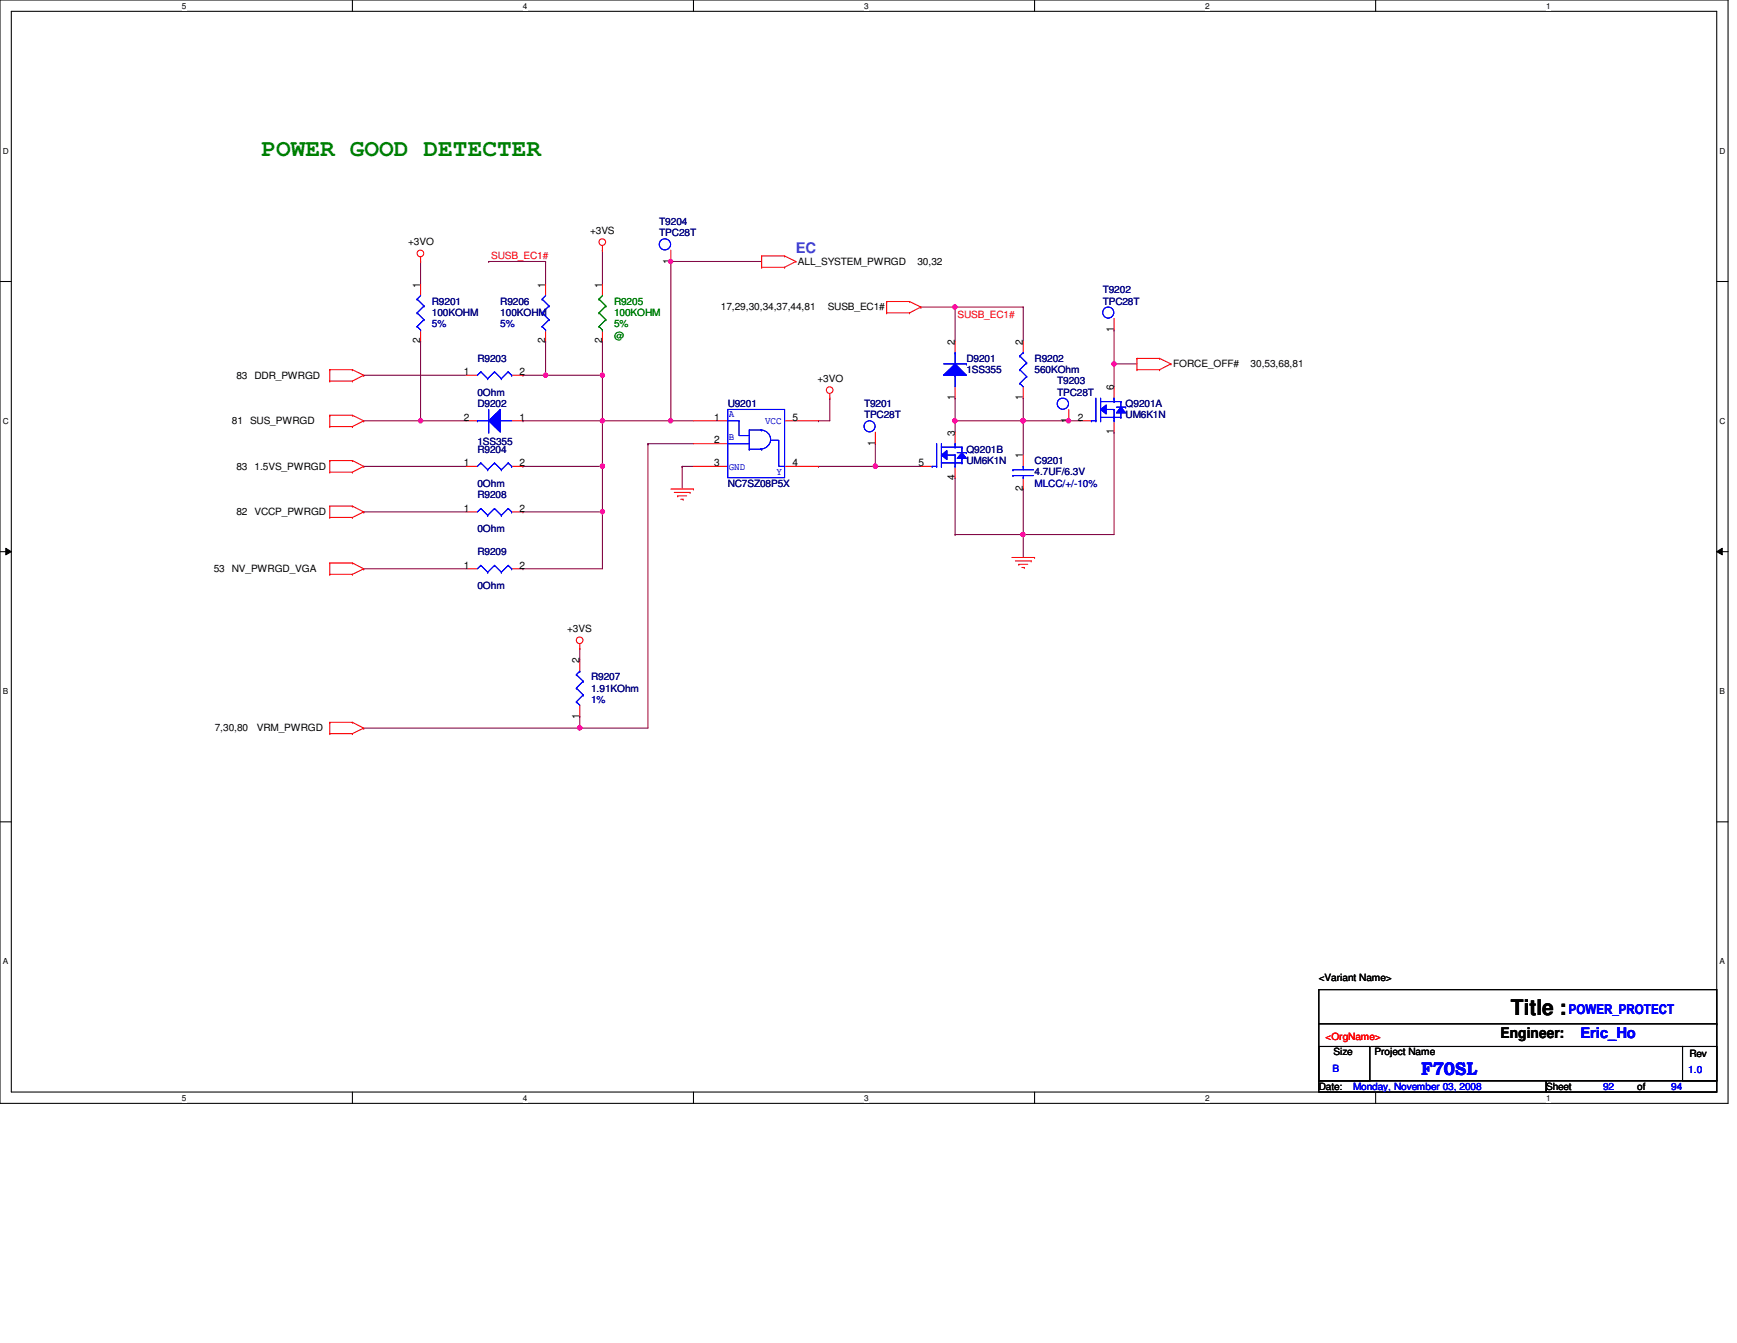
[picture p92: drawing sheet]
<svg xmlns="http://www.w3.org/2000/svg" width="279mm" height="216mm" viewBox="0 0 279 216" stroke-linecap="round" stroke-linejoin="round" font-family="sans-serif">
<defs><g id="words">
<text font-size="3.8" fill="#008000" x="42" y="25.1">POWER GOOD DETECTER</text>
<text font-size="3.5" x="243" y="163.2">Title :</text>
<text font-size="2.9" fill="#00f" x="228.6" y="172.8">F70SL</text>
<text font-size="2.4" fill="#0080ff" x="128" y="40.6">EC</text>
<text font-size="2.4" x="241.4" y="166.8">Engineer:</text>
<text font-size="2.4" fill="#00f" x="254.2" y="166.8">Eric_Ho</text>
<text font-size="2.2" fill="#00f" x="252.3" y="162.9">POWER_PROTECT</text>
<g font-size="1.7">
<text x="67.6" y="46.3" transform="rotate(-90 67.6 46.3)">1</text>
<text x="87.7" y="46.3" transform="rotate(-90 87.7 46.3)">1</text>
<text x="96.9" y="46.3" transform="rotate(-90 96.9 46.3)">1</text>
<text x="107.9" y="42.4" transform="rotate(-90 107.9 42.4)">1</text>
<text x="179.2" y="53.3" transform="rotate(-90 179.2 53.3)">1</text>
<text x="67.6" y="55.2" transform="rotate(-90 67.6 55.2)">2</text>
<text x="87.7" y="55.2" transform="rotate(-90 87.7 55.2)">2</text>
<text x="96.9" y="55.2" transform="rotate(-90 96.9 55.2)">2</text>
<text x="153.6" y="55.4" transform="rotate(-90 153.6 55.4)">2</text>
<text x="164.5" y="55.4" transform="rotate(-90 164.5 55.4)">2</text>
<text x="74.6" y="60.3">1</text>
<text x="83.6" y="60.3">2</text>
<text x="153.6" y="64.3" transform="rotate(-90 153.6 64.3)">1</text>
<text x="164.5" y="64.3" transform="rotate(-90 164.5 64.3)">1</text>
<text x="179.2" y="62.7" transform="rotate(-90 179.2 62.7)">6</text>
<text x="74.6" y="67.6">2</text>
<text x="83.6" y="67.6">1</text>
<text x="114.9" y="67.6">1</text>
<text x="114.9" y="71.3">2</text>
<text x="127.5" y="67.6">5</text>
<text x="140.8" y="71.6" transform="rotate(-90 140.8 71.6)">1</text>
<text x="153.6" y="70.1" transform="rotate(-90 153.6 70.1)">3</text>
<text x="171.9" y="68" transform="rotate(-90 171.9 68)">1</text>
<text x="173.4" y="67.6">2</text>
<text x="179.2" y="69.8" transform="rotate(-90 179.2 69.8)">1</text>
<text x="74.6" y="74.9">1</text>
<text x="83.6" y="74.9">2</text>
<text x="114.9" y="74.9">3</text>
<text x="127.5" y="74.9">4</text>
<text x="147.7" y="74.9">5</text>
<text x="153.6" y="77.1" transform="rotate(-90 153.6 77.1)">4</text>
<text x="164.5" y="73.7" transform="rotate(-90 164.5 73.7)">1</text>
<text x="74.6" y="82.3">1</text>
<text x="83.6" y="82.3">2</text>
<text x="164.5" y="79" transform="rotate(-90 164.5 79)">2</text>
<text x="74.6" y="91.4">1</text>
<text x="83.6" y="91.4">2</text>
<text x="93.2" y="106.6" transform="rotate(-90 93.2 106.6)">2</text>
<text x="93.2" y="115.5" transform="rotate(-90 93.2 115.5)">1</text>
</g>
<g font-size="1.6">
<text x="65.7" y="39.5">+3VO</text>
<text x="94.9" y="37.6">+3VS</text>
<text x="128.4" y="42.6">ALL_SYSTEM_PWRGD</text>
<text x="147.6" y="42.6">30,32</text>
<text x="116" y="49.9">17,29,30,34,37,44,81</text>
<text x="133.1" y="49.9">SUSB_EC1#</text>
<text x="188.7" y="59.1">FORCE_OFF#</text>
<text x="201.2" y="59.1">30,53,68,81</text>
<text x="38" y="60.9">83 DDR_PWRGD</text>
<text x="131.5" y="61.4">+3VO</text>
<text x="37.3" y="68.2">81 SUS_PWRGD</text>
<text x="38" y="75.5">83</text>
<text x="40.9" y="75.5">1.5VS_PWRGD</text>
<text x="38" y="82.8">82 VCCP_PWRGD</text>
<text x="34.4" y="91.9">53 NV_PWRGD_VGA</text>
<text x="91.2" y="101.6">+3VS</text>
<text x="34.5" y="117.6">7,30,80</text>
<text x="41.3" y="117.6">VRM_PWRGD</text>
<text x="212.1" y="157.8">&lt;Variant Name&gt;</text>
<text x="214.5" y="169.7">Size</text>
<text x="221.1" y="169.7">Project Name</text>
<text x="271.7" y="169.9">Rev</text>
<text x="212.1" y="175.2">Date:</text>
<text x="248.7" y="175.2">Sheet</text>
<text x="263.4" y="175.2">of</text>
</g>
<g font-size="1.6" fill="#f00">
<text x="79" y="41.7">SUSB_EC1#</text>
<text x="154" y="51.2">SUSB_EC1#</text>
<text x="213.2" y="167.1">&lt;OrgName&gt;</text>
</g>
<g font-size="1.6" fill="#000080">
<text x="106" y="36.2">T9204</text>
<text x="106" y="38">TPC28T</text>
<text x="177.4" y="47.2">T9202</text>
<text x="69.5" y="49">R9201</text>
<text x="69.5" y="50.8">100KOHM</text>
<text x="80.5" y="49">R9206</text>
<text x="80.5" y="50.8">100KOHM</text>
<text x="177.4" y="49">TPC28T</text>
<text x="76.8" y="58.1">R9203</text>
<text x="155.4" y="58.1">D9201</text>
<text x="155.4" y="59.9">1SS355</text>
<text x="166.4" y="58.1">R9202</text>
<text x="166.4" y="59.9">560KOhm</text>
<text x="76.8" y="63.6">0Ohm</text>
<text x="76.8" y="65.4">D9202</text>
<text x="117.1" y="65.4">U9201</text>
<text x="139" y="65.4">T9201</text>
<text x="170.1" y="61.8">T9203</text>
<text x="170.1" y="63.6">TPC28T</text>
<text x="181.1" y="65.4">Q9201A</text>
<text x="76.8" y="71.5">1SS355</text>
<text x="139" y="67.3">TPC28T</text>
<text x="181.1" y="67.3">UM6K1N</text>
<text x="76.8" y="72.8">R9204</text>
<text x="155.4" y="72.8">Q9201B</text>
<text x="155.4" y="74.6">UM6K1N</text>
<text x="166.4" y="74.6">C9201</text>
<text x="166.4" y="76.4">4.7UF/6.3V</text>
<text x="76.8" y="78.2">0Ohm</text>
<text x="76.8" y="80.1">R9208</text>
<text x="117.1" y="78.2">NC7SZ08P5X</text>
<text x="76.8" y="89.2">R9209</text>
<text x="76.8" y="85.6">0Ohm</text>
<text x="76.8" y="94.7">0Ohm</text>
<text x="95.1" y="109.3">R9207</text>
<text x="95.1" y="111.2">1.91KOhm</text>
</g>
<g font-size="1.6" fill="#0000a0">
<text x="69.5" y="52.6">5%</text>
<text x="80.5" y="52.6">5%</text>
<text x="166.4" y="78.2">MLCC/+/-10%</text>
<text x="95.1" y="113">1%</text>
</g>
<g font-size="1.6" fill="#008000">
<text x="98.8" y="49">R9205</text>
<text x="98.8" y="50.8">100KOHM</text>
<text x="98.8" y="52.6">5%</text>
<text x="98.8" y="54.5">@</text>
</g>
<g font-size="1.6" fill="#00f">
<text x="117.2" y="67.1">A</text>
<text x="117.2" y="70.7">B</text>
<text x="123.1" y="68.2">VCC</text>
<text x="117.2" y="75.5">GND</text>
<text x="124.9" y="76.4">Y</text>
<text x="214.3" y="172.3">B</text>
<text x="271.6" y="172.4">1.0</text>
<text x="217.6" y="175.2">Monday, November 03, 2008</text>
<text x="257.9" y="175.2">92</text>
<text x="268.8" y="175.2">94</text>
</g>
<g font-size="1.3">
<text x="29.3" y="1.4">5</text>
<text x="84.1" y="1.4">4</text>
<text x="139" y="1.4">3</text>
<text x="193.8" y="1.4">2</text>
<text x="248.7" y="1.4">1</text>
<text x=".5" y="24.7">D</text>
<text x="276.6" y="24.7">D</text>
<text x=".5" y="68.2">C</text>
<text x="276.6" y="68.2">C</text>
<text x=".5" y="111.6">B</text>
<text x="276.6" y="111.6">B</text>
<text x=".5" y="155">A</text>
<text x="276.6" y="155">A</text>
<text x="29.3" y="177">5</text>
<text x="84.1" y="177">4</text>
<text x="139" y="177">3</text>
<text x="193.8" y="177">2</text>
<text x="248.7" y="177">1</text>
</g>
</g></defs>
<path d="M0 0h278v177.4h-278zM1.8 1.8h274.3v173.8h-274.3z" fill="none" stroke="#000" stroke-width=".17"/>
<g fill="#fff">
<path d="M29.3 .2h.7v1.5h-.7z"/>
<path d="M29.3 175.8h.7v1.4h-.7z"/>
</g>
<path d="M56.7 0v1.8M56.7 175.6v1.8" fill="none" stroke="#000" stroke-width=".17"/>
<g fill="#fff">
<path d="M84.1 .2h.7v1.5h-.7z"/>
<path d="M84.1 175.8h.7v1.4h-.7z"/>
</g>
<path d="M111.5 0v1.8M111.5 175.6v1.8" fill="none" stroke="#000" stroke-width=".17"/>
<g fill="#fff">
<path d="M139 .2h.7v1.5h-.7z"/>
<path d="M139 175.8h.7v1.4h-.7z"/>
</g>
<path d="M166.4 0v1.8M166.4 175.6v1.8" fill="none" stroke="#000" stroke-width=".17"/>
<g fill="#fff">
<path d="M193.8 .2h.8v1.5h-.8z"/>
<path d="M193.8 175.8h.8v1.4h-.8z"/>
</g>
<path d="M221.3 0v1.8M221.3 175.6v1.8" fill="none" stroke="#000" stroke-width=".17"/>
<g fill="#fff">
<path d="M248.7 .2h.7v1.5h-.7z"/>
<path d="M248.7 175.8h.7v1.4h-.7z"/>
<path d="M.5 23.5h.9v1.5h-.9z"/>
<path d="M276.6 23.5h.9v1.5h-.9z"/>
<path d="M.5 67h.9v1.5h-.9z"/>
<path d="M276.6 67h.9v1.5h-.9z"/>
</g>
<path d="M0 45.3h1.8M276.1 45.3h1.9" fill="none" stroke="#000" stroke-width=".17"/>
<g fill="#fff">
<path d="M.5 110.4h.8v1.5h-.8z"/>
<path d="M276.6 110.4h.9v1.5h-.9z"/>
</g>
<path d="M0 88.7h1.8M276.1 88.7h1.9" fill="none" stroke="#000" stroke-width=".17"/>
<path d="M.9 88.1l.9 .6-.9 .5zM276.1 88.7l.9-.6v1.1z" fill="#000"/>
<path d="M.9 88.1l.9 .6-.9 .5zM276.1 88.7l.9-.6v1.1z" fill="none" stroke="#000" stroke-width=".16"/>
<g fill="#fff">
<path d="M.5 153.8h.8v1.5h-.8z"/>
<path d="M276.6 153.8h.9v1.5h-.9z"/>
</g>
<path d="M0 132.1h1.8M276.1 132.1h1.9" fill="none" stroke="#000" stroke-width=".17"/>
<path d="M96.9 40.2h.1M96.9 40.2v5.5M153.6 49.4h.1M153.6 49.4h11M153.6 67.6h.1M153.6 67.6v1.9M164.6 64h.1M164.6 64v3.6" fill="none" stroke="#800040" stroke-width=".17"/>
<circle cx="153.6" cy="49.4" r=".34" fill="#f0f"/>
<circle cx="153.6" cy="49.4" r=".34" fill="none" stroke="#f0f" stroke-width=".17"/>
<path d="M164.6 49.4h.1M164.6 49.4v5.5M58.5 60.3h.1M58.5 60.3h16.5M84.1 67.6h.1M84.1 67.6h12.8M164.6 85.9h.1M164.6 85.9v3.7M164.6 85.9h14.6" fill="none" stroke="#800040" stroke-width=".17"/>
<circle cx="164.5" cy="85.9" r=".34" fill="#f0f"/>
<circle cx="164.5" cy="85.9" r=".34" fill="none" stroke="#f0f" stroke-width=".17"/>
<g fill="none" stroke="#800040" stroke-width=".17">
<path d="M96.9 54.9h.1M96.9 54.9v5.4M153.6 49.4h.1M153.6 49.4v5.5M84.1 75h.1M84.1 75h12.8M140.8 75h.1M140.8 75h7.3M153.6 76.8h.1M153.6 64h.1M153.6 67.6h.1M153.6 64v3.6"/>
<path d="M153.6 76.8v9.1M153.6 67.6h11M164.6 67.6h.1M164.6 67.6v5.6M179.2 69.5h.1M179.2 69.5v16.4"/>
</g>
<circle cx="164.5" cy="67.6" r=".34" fill="#f0f"/>
<circle cx="164.5" cy="67.6" r=".34" fill="none" stroke="#f0f" stroke-width=".17"/>
<circle cx="153.6" cy="67.6" r=".34" fill="#f0f"/>
<circle cx="153.6" cy="67.6" r=".34" fill="none" stroke="#f0f" stroke-width=".17"/>
<path d="M171.9 67.6h.1M171.9 67.6h1.8" fill="none" stroke="#800040" stroke-width=".17"/>
<circle cx="171.9" cy="67.6" r=".34" fill="#f0f"/>
<circle cx="171.9" cy="67.6" r=".34" fill="none" stroke="#f0f" stroke-width=".17"/>
<path d="M67.6 54.9h.1M67.6 54.9v12.7M87.8 60.3h.1M87.8 60.3h9.1" fill="none" stroke="#800040" stroke-width=".17"/>
<circle cx="67.6" cy="67.6" r=".34" fill="#f0f"/>
<circle cx="67.6" cy="67.6" r=".34" fill="none" stroke="#f0f" stroke-width=".17"/>
<path d="M58.5 67.6h.1M58.5 67.6h9.1M107.9 67.6h.1M107.9 67.6h3.6M133.5 64h.1M133.5 64v3.6M93.3 117.1h.1M93.3 117.1h10.9" fill="none" stroke="#800040" stroke-width=".17"/>
<circle cx="93.2" cy="117" r=".36" fill="#f0f"/>
<circle cx="93.2" cy="117" r=".36" fill="none" stroke="#f0f" stroke-width=".17"/>
<path d="M107.9 42h.1M107.9 42v25.6M104.2 71.3h.1M104.2 71.3v45.8M109.7 75h.1M109.7 75h1.8M109.7 75v3.6" fill="none" stroke="#800040" stroke-width=".17"/>
<circle cx="107.9" cy="67.6" r=".34" fill="#f0f"/>
<circle cx="107.9" cy="67.6" r=".34" fill="none" stroke="#f0f" stroke-width=".17"/>
<circle cx="107.9" cy="42" r=".34" fill="#f0f"/>
<circle cx="107.9" cy="42" r=".34" fill="none" stroke="#f0f" stroke-width=".17"/>
<path d="M87.8 54.9h.1M87.8 54.9v5.4M131.7 67.6h.1M131.7 67.6h1.8" fill="none" stroke="#800040" stroke-width=".17"/>
<circle cx="87.8" cy="60.3" r=".34" fill="#f0f"/>
<circle cx="87.8" cy="60.3" r=".34" fill="none" stroke="#f0f" stroke-width=".17"/>
<path d="M78.6 42h.1M78.6 42h9.2M87.8 42h.1M87.8 42v3.7M140.8 71.3h.1M140.8 71.3v3.7" fill="none" stroke="#800040" stroke-width=".17"/>
<circle cx="140.8" cy="74.9" r=".35" fill="#f0f"/>
<circle cx="140.8" cy="74.9" r=".35" fill="none" stroke="#f0f" stroke-width=".17"/>
<g fill="none" stroke="#800040" stroke-width=".17">
<path d="M179.2 58.5h.1M179.2 58.5h3.7M58.5 75h.1M58.5 75h16.5M96.9 67.6h.1M96.9 75h.1M96.9 67.6v14.7h-12.8M96.9 67.6h11M104.2 71.3h.1M104.2 71.3h7.3M58.5 82.3h.1M58.5 82.3h16.5"/>
<path d="M84.1 82.3h.1M58.5 117.1h.1M58.5 117.1h34.8"/>
</g>
<circle cx="96.9" cy="74.9" r=".35" fill="#f0f"/>
<circle cx="96.9" cy="74.9" r=".35" fill="none" stroke="#f0f" stroke-width=".17"/>
<path d="M58.5 91.4h.1M58.5 91.4h16.5M84.1 91.4h.1M96.9 82.3h.1M96.9 82.3v9.1h-12.8M93.3 115.2h.1M93.3 104.2h.1M93.3 104.2v1.8M93.3 115.2v1.9" fill="none" stroke="#800040" stroke-width=".17"/>
<circle cx="96.9" cy="82.2" r=".34" fill="#f0f"/>
<circle cx="96.9" cy="82.2" r=".34" fill="none" stroke="#f0f" stroke-width=".17"/>
<path d="M179.2 58.5h.1M179.2 58.5v3.7M67.6 67.6h.1M67.6 67.6h7.4" fill="none" stroke="#800040" stroke-width=".17"/>
<circle cx="179.2" cy="58.5" r=".34" fill="#f0f"/>
<circle cx="179.2" cy="58.5" r=".34" fill="none" stroke="#f0f" stroke-width=".17"/>
<path d="M148.1 49.4h.1M148.1 49.4h5.5M179.2 53h.1M179.2 53v5.5M164.6 78.6h.1M164.6 67.6h.1M164.6 78.6v7.3h-11M164.6 67.6h7.3M153.6 85.9h.1" fill="none" stroke="#800040" stroke-width=".17"/>
<circle cx="164.5" cy="67.6" r=".34" fill="#f0f"/>
<circle cx="164.5" cy="67.6" r=".34" fill="none" stroke="#f0f" stroke-width=".17"/>
<path d="M67.6 42h.1M67.6 42v3.7M107.9 42h.1M107.9 42h14.6M96.9 60.3h.1M96.9 60.3v7.3" fill="none" stroke="#800040" stroke-width=".17"/>
<circle cx="96.9" cy="67.6" r=".34" fill="#f0f"/>
<circle cx="96.9" cy="67.6" r=".34" fill="none" stroke="#f0f" stroke-width=".17"/>
<circle cx="96.9" cy="60.3" r=".34" fill="#f0f"/>
<circle cx="96.9" cy="60.3" r=".34" fill="none" stroke="#f0f" stroke-width=".17"/>
<path d="M84.1 60.3h.1M84.1 60.3h3.7M131.7 75h.1M131.7 75h9.1" fill="none" stroke="#800040" stroke-width=".17"/>
<g fill="none" stroke="#f00" stroke-width=".17">
<path d="M96.9 39.5v.7M53 59.4h.1M53 59.4v1.9M53 59.4h3.7M56.7 59.4h.1M56.7 59.4l1.8 .9M67.6 42h.1M67.6 41.3v.7M96.9 40.2h.1M122.5 43h.1M122.5 41.1h.1M122.5 41.1h3.7"/>
<path d="M122.5 43h3.7M122.5 41.1v1.9M126.2 41.1h.1M126.2 43h.1M126.2 41.1l1.8 .9M128 42h.1M128 42l-1.8 1M142.6 50.3h.1M142.6 48.5h.1M142.6 48.5h3.7M142.6 50.3h3.7M142.6 48.5v1.8"/>
<path d="M146.3 48.5h.1M146.3 50.3h.1M146.3 48.5l1.8 .9M148.1 49.4h.1M148.1 49.4l-1.8 .9M153.6 54.9v1.8M182.9 59.4h.1M182.9 57.6h.1M182.9 57.6h3.6M182.9 59.4h3.6M182.9 57.6v1.8M186.5 57.6h.1"/>
<path d="M186.5 59.4h.1M186.5 57.6l1.8 .9M188.3 58.5h.1M188.3 58.5l-1.8 .9M53 68.6h.1M53 66.8h.1M53 74h.1M53 75.9h.1M53 61.3h.1M53 66.8h3.7M53 68.6h3.7M53 66.8v1.8"/>
<path d="M53 74v1.9M53 75.9h3.7M53 74h3.7M53 61.3h3.7M56.7 66.8h.1M56.7 68.6h.1M56.7 75.9h.1M56.7 74h.1M56.7 61.3h.1M56.7 66.8l1.8 .8M56.7 74l1.8 1M58.5 67.6h.1"/>
<path d="M58.5 75h.1M58.5 60.3h.1M58.5 67.6l-1.8 1M58.5 75l-1.8 .9M58.5 60.3l-1.8 1M107.9 78.6h3.6M108.5 79.2h2.5M109 79.7h.1M109 79.7h1.4M111 79.2h.1M111.5 78.6h.1M133.5 64h.1"/>
<path d="M133.5 63.3v.7M153.6 62.2v1.8M53 81.4h.1M53 83.2h.1M53 90.5h.1M53 92.3h.1M53 81.4v1.8M53 90.5v1.8M53 83.2h3.7M53 81.4h3.7M53 92.3h3.7M53 90.5h3.7"/>
<path d="M56.7 83.2h.1M56.7 81.4h.1M56.7 92.3h.1M56.7 90.5h.1M56.7 81.4l1.8 .9M56.7 90.5l1.8 .9M58.5 82.3h.1M58.5 91.4h.1M58.5 82.3l-1.8 .9M58.5 91.4l-1.8 .9M109.5 80.3h.4M109.9 80.3h.1"/>
<path d="M162.8 89.6h3.6M163.3 90.2h2.6M163.9 90.7h.1M163.9 90.7h1.4M164.4 91.2h.4M164.8 91.2h.1M165.9 90.2h.1M166.4 89.6h.1M53 116.1h.1M53 117.9h.1M53 116.1v1.8M53 117.9h3.7"/>
<path d="M53 116.1h3.7M56.7 117.9h.1M56.7 116.1h.1M56.7 116.1l1.8 1M58.5 117.1h.1M58.5 117.1l-1.8 .8M93.3 104.2h.1M93.3 103.5v.7"/>
<circle cx="96.9" cy="38.9" r=".54"/>
<circle cx="67.6" cy="40.7" r=".54"/>
<circle cx="133.4" cy="62.7" r=".54"/>
<circle cx="93.2" cy="102.9" r=".54"/>
</g>
<path d="M212.1 159.1h64v14.6h-64zM212.1 168.2h8.2v5.5h-8.2zM212.1 173.7h36.6v1.9h-36.6zM212.1 164.6h64M220.6 168.2h50M248.7 173.7h27.4v1.9h-27.4zM270.6 168.2h5.5v5.5h-5.5zM270.6 168.2h.1M276.1 164.6h.1" fill="none" stroke="#000" stroke-width=".17"/>
<path d="M151.8 60.3l1.8-1.8 1.8 1.8z" fill="#00f"/>
<path d="M151.8 58.5h3.6M153.6 56.7h.1M153.6 56.7v1.8M155.4 58.5h.1M151.8 60.3l1.8-1.8 1.8 1.8zM153.6 60.3h.1M153.6 60.3v1.9" fill="none" stroke="#00f" stroke-width=".17"/>
<path d="M151.8 60.3l1.8-1.8 1.8 1.8z" fill="#00f"/>
<g fill="none" stroke="#00f" stroke-width=".17">
<path d="M151.8 58.5h3.6M153.6 56.7h.1M153.6 56.7v1.8M155.4 58.5h.1M77.3 74.4h.1M77.3 74.4l1.1 1.1M77.3 74.4l-.5 .6M78.4 75.5h.1M79.5 74.4h.1M79.5 74.4l1.1 1.1M79.5 74.4l-1.1 1.1M80.6 75.5h.1"/>
<path d="M81.7 74.4h.1M81.7 74.4l.6 .6M81.7 74.4l-1.1 1.1M82.3 75h.1M151.8 60.3l1.8-1.8 1.8 1.8zM153.6 60.3h.1M153.6 60.3v1.9M162.9 75.5h.1M162.9 76.5h.1M162.9 75.5h3.3M162.9 76.5h3.3M164.6 75h.1"/>
<path d="M164.6 76.8h.1M164.6 75v.5M164.6 76.5v.3M175.6 67.6h.1M175.6 67.6h.7M176.3 67.6h.1M176.3 64v3.6M177 67.6h.1M177 64v3.6M77.3 90.9h.1M77.3 90.9l1.1 1.1M77.3 90.9l-.5 .5"/>
<path d="M78.4 92h.1M79.5 90.9h.1M79.5 90.9l1.1 1.1M79.5 90.9l-1.1 1.1M80.6 92h.1M81.7 90.9h.1M81.7 90.9l.6 .5M81.7 90.9l-1.1 1.1M82.3 91.4h.1M92.7 108.5h.1M92.7 112.8h.1M92.7 110.6h.1"/>
<path d="M92.7 108.5l1.1 1M92.7 112.8l.6 .6M92.7 110.6l1.1 1.1M93.3 107.9h.1M93.3 107.9l-.6 .6M93.8 109.5h.1M93.8 111.7h.1M93.8 109.5l-1.1 1.1M93.8 111.7l-1.1 1.1"/>
<circle cx="171" cy="64.9" r=".91"/>
</g>
<path d="M75 75h1.8M82.3 75h1.8M164.6 73.2v1.8M164.6 76.8v1.8M171.9 65.8v1.8M173.7 67.6h1.9M179.2 62.2v1.8M179.2 67.6v1.9M75 91.4h1.8M82.3 91.4h1.8M93.3 106v1.9M93.3 113.4v1.8" fill="none" stroke="#f00" stroke-width=".17"/>
<path d="M177 65.8l.9-.7v1.4z" fill-rule="evenodd" fill="#00f"/>
<path d="M177 65.8l.9-.7v1.4zM177 64.6h2.2M177 67.1h2.2M177.9 65.8h1.3M179.2 64.6h.1M179.2 67.1h.1M179.2 65.8h.1M179.2 67.6h.1M179.2 64h.1M179.2 64v.6M179.2 65.8v1.8" fill="none" stroke="#00f" stroke-width=".17"/>
<path d="M180.3 65.4l.8 1h-1.5z" fill-rule="evenodd" fill="#00f"/>
<g fill="none" stroke="#00f" stroke-width=".17">
<path d="M175.6 67.6h.1M175.6 67.6h.7M176.3 67.6h.1M176.3 64v3.6M177 67.6h.1M177 64v3.6M179.2 67.1h1.1M179.2 64.6h1.1M179.6 65.4h1.5M180.3 65.4l.8 1h-1.5zM180.3 67.1h.1M180.3 66.4h.1"/>
<path d="M180.3 64.6h.1M180.3 65.4h.1M180.3 64.6v.8M180.3 66.4v.7M181.1 65.4h.1"/>
</g>
<path d="M177 65.8l.9-.7v1.4z" fill-rule="evenodd" fill="#00f"/>
<path d="M177 65.8l.9-.7v1.4zM177 64.6h2.2M177 67.1h2.2M177.9 65.8h1.3M179.2 64.6h.1M179.2 67.1h.1M179.2 65.8h.1M179.2 67.6h.1M179.2 64h.1M179.2 64v.6M179.2 65.8v1.8" fill="none" stroke="#00f" stroke-width=".17"/>
<path d="M180.3 65.4l.8 1h-1.5z" fill-rule="evenodd" fill="#00f"/>
<g fill="none" stroke="#00f" stroke-width=".17">
<path d="M67.1 52.5h.1M67.1 48.1h.1M67.1 50.3h.1M67.1 52.5l.5 .5M67.1 50.3l1.1 1.1M67.1 48.1l1.1 1.1M67.6 53h.1M67.6 47.5l-.5 .6M68.2 51.4h.1M68.2 49.2h.1M68.2 51.4l-1.1 1.1M68.2 49.2l-1.1 1.1"/>
<path d="M77.3 59.8h.1M77.3 59.8l1.1 1.1M77.3 59.8l-.5 .5M79.5 59.8h.1M79.5 59.8l1.1 1.1M79.5 59.8l-1.1 1.1M81.7 59.8h.1M81.7 59.8l.6 .5M81.7 59.8l-1.1 1.1M87.2 52.5h.1M87.2 48.1h.1M87.2 50.3h.1"/>
<path d="M87.2 52.5l.6 .5M87.2 50.3l1.1 1.1M87.2 48.1l1.1 1.1M87.8 53h.1M87.8 47.5l-.6 .6M88.3 51.4h.1M88.3 49.2h.1M88.3 51.4l-1.1 1.1M88.3 49.2l-1.1 1.1M164 57.2h.1M164 59.4h.1M164 57.2l1.1 1.1"/>
<path d="M164 59.4l1.1 1.1M164.6 56.7h.1M164.6 56.7l-.6 .5M165.1 58.3h.1M165.1 58.3l-1.1 1.1M78.4 60.9h.1M80.6 60.9h.1M82.3 60.3h.1M117.1 65.8h9.1v11h-9.1zM117.1 67.6h1.8v2.4h1.6M117.1 71.3h3.4M120.5 72.2h.1"/>
<path d="M120.5 72.2h2M122.3 69.1a1.51 1.51 0 0 1 1.7 1.5 1.51 1.51 0 0 1-1.7 1.5M122.5 69.1h.1M122.5 72.2h.1M122.5 69.1h-2v3.1M124 70.8h1.3v4.2h.9M149.9 75h.1M149.9 75h.8M150.7 75h.1M150.7 71.3v3.7M151.4 75h.1M151.4 71.3v3.7"/>
<path d="M164 61.6h.1M164 61.6l.6 .6M165.1 60.5h.1M165.1 60.5l-1.1 1.1M179.2 67.1h1.1M179.2 64.6h1.1M179.6 65.4h1.5M180.3 65.4l.8 1h-1.5zM180.3 67.1h.1M180.3 66.4h.1M180.3 64.6h.1M180.3 65.4h.1"/>
<path d="M180.3 64.6v.8M180.3 66.4v.7M181.1 65.4h.1"/>
<circle cx="178.3" cy="50.2" r=".89"/>
</g>
<g fill="none" stroke="#f00" stroke-width=".17">
<path d="M67.6 45.7v1.8M67.6 53v1.9M87.8 45.7v1.8M87.8 53v1.9M164.6 54.9v1.8M179.2 51.2v1.8M75 60.3h1.8M82.3 60.3h1.8M111.5 67.6h5.6M111.5 71.3h5.6M111.5 75h5.6M126.2 67.6h5.5"/>
<path d="M126.2 75h5.5M148.1 75h1.8M153.6 69.5v1.8M153.6 75v1.8M164.6 62.2v1.8"/>
</g>
<path d="M151.4 73.2l.9-.8v1.5z" fill-rule="evenodd" fill="#00f"/>
<path d="M151.4 73.2l.9-.8v1.5zM151.4 71.9h2.2M151.4 74.4h2.2M152.3 73.2h1.3M153.6 71.9h.1M153.6 74.4h.1M153.6 73.2h.1M153.6 75h.1M153.6 71.3h.1M153.6 71.3v.6M153.6 73.2v1.8" fill="none" stroke="#00f" stroke-width=".17"/>
<path d="M154.7 72.8l.7 .9h-1.4z" fill-rule="evenodd" fill="#00f"/>
<g fill="none" stroke="#00f" stroke-width=".17">
<path d="M149.9 75h.1M149.9 75h.8M150.7 75h.1M150.7 71.3v3.7M151.4 75h.1M151.4 71.3v3.7M153.6 74.4h1.1M153.6 71.9h1.1M154 72.8h1.4M154.7 72.8l.7 .9h-1.4zM154.7 74.4h.1M154.7 73.7h.1"/>
<path d="M154.7 71.9h.1M154.7 72.8h.1M154.7 71.9v.9M154.7 73.7v.7M155.4 72.8h.1"/>
</g>
<path d="M151.4 73.2l.9-.8v1.5z" fill-rule="evenodd" fill="#00f"/>
<path d="M151.4 73.2l.9-.8v1.5zM151.4 71.9h2.2M151.4 74.4h2.2M152.3 73.2h1.3M153.6 71.9h.1M153.6 74.4h.1M153.6 73.2h.1M153.6 75h.1M153.6 71.3h.1M153.6 71.3v.6M153.6 73.2v1.8" fill="none" stroke="#00f" stroke-width=".17"/>
<path d="M154.7 72.8l.7 .9h-1.4z" fill-rule="evenodd" fill="#00f"/>
<g fill="none" stroke="#00f" stroke-width=".17">
<path d="M153.6 74.4h1.1M153.6 71.9h1.1M154 72.8h1.4M154.7 72.8l.7 .9h-1.4zM154.7 74.4h.1M154.7 73.7h.1M154.7 71.9h.1M154.7 72.8h.1M154.7 71.9v.9M154.7 73.7v.7M155.4 72.8h.1M77.3 81.7h.1"/>
<path d="M77.3 81.7l1.1 1.1M77.3 81.7l-.5 .6M78.4 82.8h.1M79.5 81.7h.1M79.5 81.7l1.1 1.1M79.5 81.7l-1.1 1.1M80.6 82.8h.1M81.7 81.7h.1M81.7 81.7l.6 .6M81.7 81.7l-1.1 1.1M82.3 82.3h.1"/>
<circle cx="139.9" cy="68.5" r=".89"/>
</g>
<path d="M75 67.6h1.8M82.3 67.6h1.8M140.8 69.5v1.8M75 82.3h1.8M82.3 82.3h1.8" fill="none" stroke="#f00" stroke-width=".17"/>
<path d="M78.6 67.6l1.9-1.8v3.7z" fill="#00f"/>
<path d="M76.8 67.6h.1M76.8 67.6h1.8M78.6 67.6l1.9-1.8v3.7zM78.6 69.5h.1M78.6 65.8v3.7M80.5 67.6h.1M80.5 67.6h1.8" fill="none" stroke="#00f" stroke-width=".17"/>
<path d="M78.6 67.6l1.9-1.8v3.7z" fill="#00f"/>
<g fill="none" stroke="#00f" stroke-width=".17">
<path d="M76.8 67.6h.1M76.8 67.6h1.8M78.6 67.6l1.9-1.8v3.7zM78.6 69.5h.1M78.6 65.8v3.7M80.5 67.6h.1M80.5 67.6h1.8"/>
<circle cx="107" cy="39.3" r=".91"/>
</g>
<path d="M96.9 45.7v1.8M96.9 53v1.9M107.9 40.2v1.8" fill="none" stroke="#f00" stroke-width=".17"/>
<path d="M96.4 52.5h.1M96.4 48.1h.1M96.4 50.3h.1M96.4 52.5l.5 .5M96.4 50.3l1.1 1.1M96.4 48.1l1.1 1.1M96.9 53h.1M96.9 47.5l-.5 .6M97.5 51.4h.1M97.5 49.2h.1M97.5 51.4l-1.1 1.1M97.5 49.2l-1.1 1.1" fill="none" stroke="#008000" stroke-width=".17"/>
<circle cx="153.6" cy="49.4" r=".34" fill="#f0f"/>
<circle cx="153.6" cy="49.4" r=".34" fill="none" stroke="#f0f" stroke-width=".17"/>
<circle cx="164.5" cy="85.9" r=".34" fill="#f0f"/>
<circle cx="164.5" cy="85.9" r=".34" fill="none" stroke="#f0f" stroke-width=".17"/>
<circle cx="164.5" cy="67.6" r=".34" fill="#f0f"/>
<circle cx="164.5" cy="67.6" r=".34" fill="none" stroke="#f0f" stroke-width=".17"/>
<circle cx="153.6" cy="67.6" r=".34" fill="#f0f"/>
<circle cx="153.6" cy="67.6" r=".34" fill="none" stroke="#f0f" stroke-width=".17"/>
<circle cx="171.9" cy="67.6" r=".34" fill="#f0f"/>
<circle cx="171.9" cy="67.6" r=".34" fill="none" stroke="#f0f" stroke-width=".17"/>
<circle cx="67.6" cy="67.6" r=".34" fill="#f0f"/>
<circle cx="67.6" cy="67.6" r=".34" fill="none" stroke="#f0f" stroke-width=".17"/>
<circle cx="93.2" cy="117" r=".36" fill="#f0f"/>
<circle cx="93.2" cy="117" r=".36" fill="none" stroke="#f0f" stroke-width=".17"/>
<circle cx="107.9" cy="67.6" r=".34" fill="#f0f"/>
<circle cx="107.9" cy="67.6" r=".34" fill="none" stroke="#f0f" stroke-width=".17"/>
<circle cx="107.9" cy="42" r=".34" fill="#f0f"/>
<circle cx="107.9" cy="42" r=".34" fill="none" stroke="#f0f" stroke-width=".17"/>
<circle cx="87.8" cy="60.3" r=".34" fill="#f0f"/>
<circle cx="87.8" cy="60.3" r=".34" fill="none" stroke="#f0f" stroke-width=".17"/>
<circle cx="140.8" cy="74.9" r=".35" fill="#f0f"/>
<circle cx="140.8" cy="74.9" r=".35" fill="none" stroke="#f0f" stroke-width=".17"/>
<circle cx="96.9" cy="74.9" r=".35" fill="#f0f"/>
<circle cx="96.9" cy="74.9" r=".35" fill="none" stroke="#f0f" stroke-width=".17"/>
<circle cx="96.9" cy="82.2" r=".34" fill="#f0f"/>
<circle cx="96.9" cy="82.2" r=".34" fill="none" stroke="#f0f" stroke-width=".17"/>
<circle cx="179.2" cy="58.5" r=".34" fill="#f0f"/>
<circle cx="179.2" cy="58.5" r=".34" fill="none" stroke="#f0f" stroke-width=".17"/>
<circle cx="164.5" cy="67.6" r=".34" fill="#f0f"/>
<circle cx="164.5" cy="67.6" r=".34" fill="none" stroke="#f0f" stroke-width=".17"/>
<circle cx="96.9" cy="67.6" r=".34" fill="#f0f"/>
<circle cx="96.9" cy="67.6" r=".34" fill="none" stroke="#f0f" stroke-width=".17"/>
<circle cx="96.9" cy="60.3" r=".34" fill="#f0f"/>
<circle cx="96.9" cy="60.3" r=".34" fill="none" stroke="#f0f" stroke-width=".17"/>
<use href="#words"/>
</svg>
